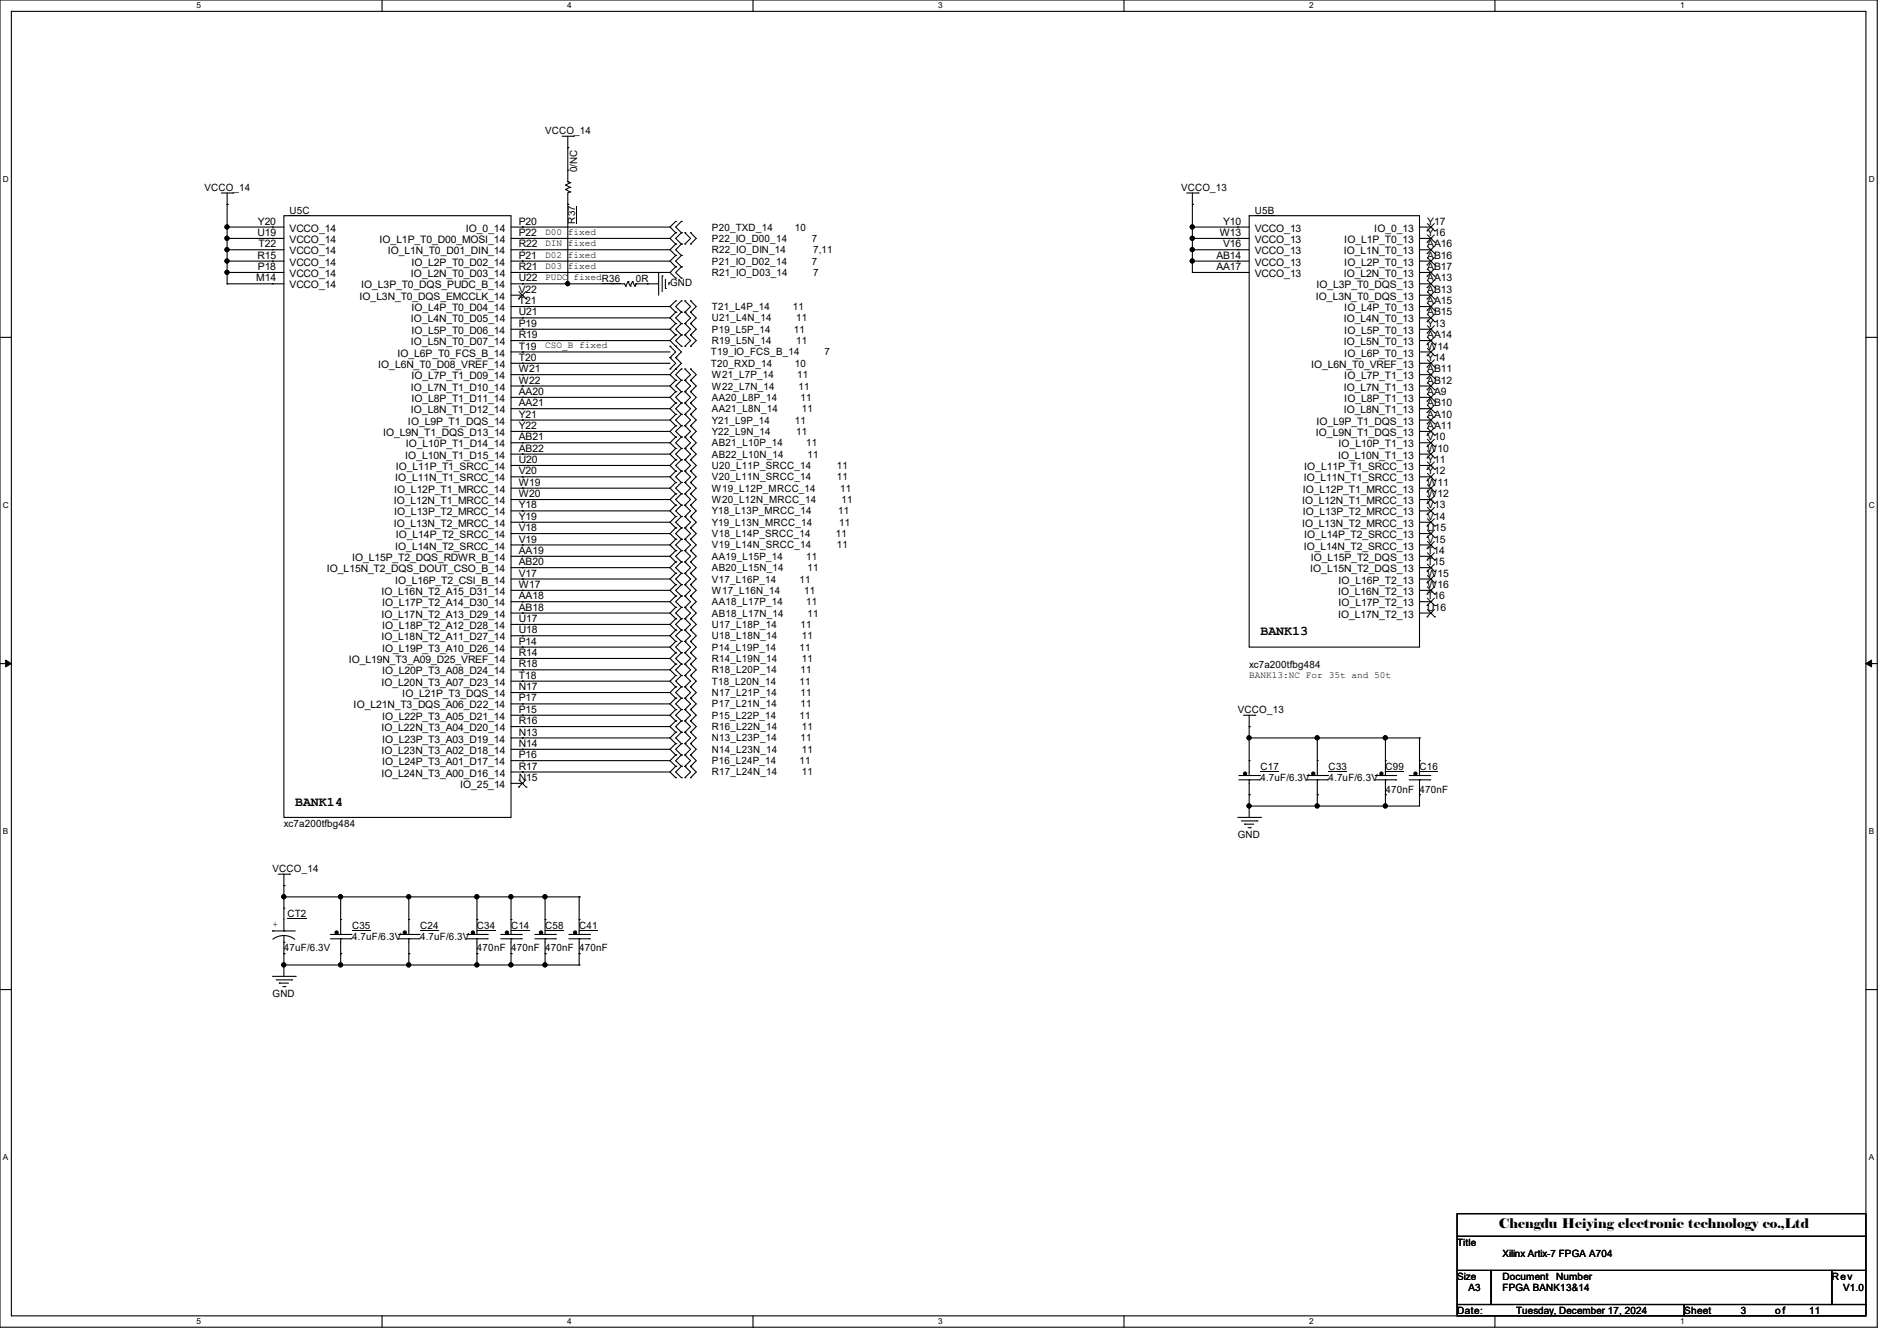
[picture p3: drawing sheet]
<svg xmlns="http://www.w3.org/2000/svg" width="297mm" height="210mm" viewBox="0 0 297 210" stroke-linecap="round" stroke-linejoin="round" font-family="sans-serif">
<defs><g id="words">
<g font-size="2.1">
<text x="197.4" y="99.5">BANK13</text>
<text x="46.2" y="126.2">BANK14</text>
<text x="234.7" y="192.3">Chengdu Heiying electronic technology co.,Ltd</text>
</g>
<g font-size="1.6">
<text x="85.3" y="21">VCCO_14</text>
<text x="32" y="29.9">VCCO_14</text>
<text x="90.4" y="27" transform="rotate(-90 90.4 27)">0/NC</text>
<text x="184.9" y="29.9">VCCO_13</text>
<text x="40.4" y="35.2">Y20</text>
<text x="45.3" y="33.4">U5C</text>
<text x="81.2" y="35.2">P20</text>
<text x="90" y="35" transform="rotate(-90 90 35)">R37</text>
<text x="191.5" y="35.2">Y10</text>
<text x="196.5" y="33.4">U5B</text>
<text x="223.5" y="35.2">Y17</text>
<text x="40.3" y="37">U19</text>
<text x="40.3" y="40.5">R15</text>
<text x="40.5" y="38.7">T22</text>
<text x="45.3" y="36.3">VCCO_14</text>
<text x="45.3" y="38.1">VCCO_14</text>
<text x="45.3" y="39.8">VCCO_14</text>
<text x="45.3" y="41.6">VCCO_14</text>
<text x="59.4" y="38.1">IO_L1P_T0_D00_MOSI_14</text>
<text x="60.7" y="39.8">IO_L1N_T0_D01_DIN_14</text>
<text x="64.4" y="41.6">IO_L2P_T0_D02_14</text>
<text x="72.9" y="36.3">IO_0_14</text>
<text x="81.2" y="37">P22</text>
<text x="81.2" y="38.7">R22</text>
<text x="81.2" y="40.5">P21</text>
<text x="111.5" y="39.7">R22_IO_DIN_14</text>
<text x="111.5" y="37.9">P22_IO_D00_14</text>
<text x="111.5" y="41.4">P21_IO_D02_14</text>
<text x="111.5" y="36.1">P20_TXD_14</text>
<text x="124.5" y="36.1">10</text>
<text x="127.1" y="37.9">7</text>
<text x="127.1" y="41.4">7</text>
<text x="127.3" y="39.7">7,11</text>
<text x="190.5" y="40.5">AB14</text>
<text x="191" y="37">W13</text>
<text x="191.5" y="38.7">V16</text>
<text x="196.5" y="36.3">VCCO_13</text>
<text x="196.5" y="38.1">VCCO_13</text>
<text x="196.5" y="39.8">VCCO_13</text>
<text x="196.5" y="41.6">VCCO_13</text>
<text x="210.4" y="39.8">IO_L1N_T0_13</text>
<text x="210.5" y="38.1">IO_L1P_T0_13</text>
<text x="210.5" y="41.6">IO_L2P_T0_13</text>
<text x="215.2" y="36.3">IO_0_13</text>
<text x="223.5" y="37">Y16</text>
<text x="223.5" y="38.7">AA16</text>
<text x="223.5" y="40.5">AB16</text>
<text x="40.1" y="44.1">M14</text>
<text x="40.4" y="42.3">P18</text>
<text x="45.3" y="43.4">VCCO_14</text>
<text x="45.3" y="45.2">VCCO_14</text>
<text x="56.3" y="46.9">IO_L3N_T0_DQS_EMCCLK_14</text>
<text x="56.6" y="45.2">IO_L3P_T0_DQS_PUDC_B_14</text>
<text x="64.3" y="43.4">IO_L2N_T0_D03_14</text>
<text x="81.2" y="42.3">R21</text>
<text x="81.2" y="44.1">U22</text>
<text x="81.2" y="45.8">V22</text>
<text x="81.2" y="47.6">T21</text>
<text x="99.6" y="44.1">0R</text>
<text x="104.9" y="44.8">GND</text>
<text x="111.5" y="43.2">R21_IO_D03_14</text>
<text x="127.3" y="43.2">7</text>
<text x="190.5" y="42.3">AA17</text>
<text x="196.5" y="43.4">VCCO_13</text>
<text x="206" y="46.9">IO_L3N_T0_DQS_13</text>
<text x="206.1" y="45.2">IO_L3P_T0_DQS_13</text>
<text x="210.4" y="43.4">IO_L2N_T0_13</text>
<text x="223.5" y="42.3">AB17</text>
<text x="223.5" y="44.1">AA13</text>
<text x="223.5" y="45.8">AB13</text>
<text x="223.5" y="47.6">AA15</text>
<text x="64.3" y="50.5">IO_L4N_T0_D05_14</text>
<text x="64.4" y="48.7">IO_L4P_T0_D04_14</text>
<text x="64.4" y="52.3">IO_L5P_T0_D06_14</text>
<text x="81.2" y="49.4">U21</text>
<text x="81.2" y="51.2">P19</text>
<text x="81.2" y="53">R19</text>
<text x="111.5" y="50.3">U21_L4N_14</text>
<text x="111.5" y="52.1">P19_L5P_14</text>
<text x="111.5" y="53.9">R19_L5N_14</text>
<text x="111.5" y="48.6">T21_L4P_14</text>
<text x="124.1" y="48.6">11</text>
<text x="124.3" y="52.1">11</text>
<text x="124.6" y="50.3">11</text>
<text x="124.6" y="53.9">11</text>
<text x="210.4" y="50.5">IO_L4N_T0_13</text>
<text x="210.5" y="48.7">IO_L4P_T0_13</text>
<text x="210.5" y="52.3">IO_L5P_T0_13</text>
<text x="223.5" y="49.4">AB15</text>
<text x="223.5" y="51.2">Y13</text>
<text x="223.5" y="53">AA14</text>
<text x="59.2" y="57.6">IO_L6N_T0_D08_VREF_14</text>
<text x="62.2" y="55.8">IO_L6P_T0_FCS_B_14</text>
<text x="64.3" y="54.1">IO_L5N_T0_D07_14</text>
<text x="64.4" y="59.4">IO_L7P_T1_D09_14</text>
<text x="81.2" y="54.7">T19</text>
<text x="81.2" y="56.5">T20</text>
<text x="81.2" y="58.3">W21</text>
<text x="111.3" y="55.7">T19_IO_FCS_B_14</text>
<text x="111.3" y="57.4">T20_RXD_14</text>
<text x="111.5" y="59.2">W21_L7P_14</text>
<text x="124.5" y="57.4">10</text>
<text x="124.8" y="59.2">11</text>
<text x="129.1" y="55.7">7</text>
<text x="205.3" y="57.6">IO_L6N_T0_VREF_13</text>
<text x="210.4" y="54.1">IO_L5N_T0_13</text>
<text x="210.5" y="55.8">IO_L6P_T0_13</text>
<text x="210.5" y="59.4">IO_L7P_T1_13</text>
<text x="223.5" y="54.7">W14</text>
<text x="223.5" y="56.5">Y14</text>
<text x="223.5" y="58.3">AB11</text>
<text x="64.3" y="61.2">IO_L7N_T1_D10_14</text>
<text x="64.3" y="64.7">IO_L8N_T1_D12_14</text>
<text x="64.4" y="63">IO_L8P_T1_D11_14</text>
<text x="81.2" y="60.1">W22</text>
<text x="81.2" y="61.8">AA20</text>
<text x="81.2" y="63.6">AA21</text>
<text x="81.2" y="65.4">Y21</text>
<text x="111.5" y="62.8">AA20_L8P_14</text>
<text x="111.5" y="64.6">AA21_L8N_14</text>
<text x="111.5" y="61">W22_L7N_14</text>
<text x="125" y="61">11</text>
<text x="125.4" y="62.8">11</text>
<text x="125.5" y="64.6">11</text>
<text x="210.4" y="61.2">IO_L7N_T1_13</text>
<text x="210.4" y="64.7">IO_L8N_T1_13</text>
<text x="210.5" y="63">IO_L8P_T1_13</text>
<text x="223.5" y="60.1">AB12</text>
<text x="223.5" y="61.8">AA9</text>
<text x="223.5" y="63.6">AB10</text>
<text x="223.5" y="65.4">AA10</text>
<text x="60" y="68.3">IO_L9N_T1_DQS_D13_14</text>
<text x="63.5" y="71.8">IO_L10N_T1_D15_14</text>
<text x="63.5" y="70.1">IO_L10P_T1_D14_14</text>
<text x="63.9" y="66.5">IO_L9P_T1_DQS_14</text>
<text x="81.2" y="67.2">Y22</text>
<text x="81.2" y="69">AB21</text>
<text x="81.2" y="70.7">AB22</text>
<text x="111.5" y="69.9">AB21_L10P_14</text>
<text x="111.5" y="71.7">AB22_L10N_14</text>
<text x="111.5" y="66.3">Y21_L9P_14</text>
<text x="111.5" y="68.1">Y22_L9N_14</text>
<text x="124.5" y="66.3">11</text>
<text x="124.6" y="68.1">11</text>
<text x="126.2" y="69.9">11</text>
<text x="126.4" y="71.7">11</text>
<text x="206" y="68.3">IO_L9N_T1_DQS_13</text>
<text x="206.1" y="66.5">IO_L9P_T1_DQS_13</text>
<text x="209.5" y="71.8">IO_L10N_T1_13</text>
<text x="209.6" y="70.1">IO_L10P_T1_13</text>
<text x="223.5" y="67.2">AA11</text>
<text x="223.5" y="69">V10</text>
<text x="223.5" y="70.7">W10</text>
<text x="61.7" y="77.2">IO_L12P_T1_MRCC_14</text>
<text x="61.9" y="75.4">IO_L11N_T1_SRCC_14</text>
<text x="62" y="73.6">IO_L11P_T1_SRCC_14</text>
<text x="81.2" y="72.5">U20</text>
<text x="81.2" y="74.3">V20</text>
<text x="81.2" y="76.1">W19</text>
<text x="81.2" y="77.9">W20</text>
<text x="111.5" y="73.4">U20_L11P_SRCC_14</text>
<text x="111.5" y="75.2">V20_L11N_SRCC_14</text>
<text x="111.5" y="77">W19_L12P_MRCC_14</text>
<text x="131" y="73.4">11</text>
<text x="131" y="75.2">11</text>
<text x="131.6" y="77">11</text>
<text x="204" y="77.2">IO_L12P_T1_MRCC_13</text>
<text x="204.1" y="75.4">IO_L11N_T1_SRCC_13</text>
<text x="204.2" y="73.6">IO_L11P_T1_SRCC_13</text>
<text x="223.5" y="72.5">Y11</text>
<text x="223.5" y="74.3">Y12</text>
<text x="223.5" y="76.1">W11</text>
<text x="223.5" y="77.9">W12</text>
<text x="61.6" y="79">IO_L12N_T1_MRCC_14</text>
<text x="61.6" y="82.5">IO_L13N_T2_MRCC_14</text>
<text x="61.7" y="80.7">IO_L13P_T2_MRCC_14</text>
<text x="81.2" y="79.6">Y18</text>
<text x="81.2" y="81.4">Y19</text>
<text x="81.2" y="83.2">V18</text>
<text x="111.5" y="80.6">Y18_L13P_MRCC_14</text>
<text x="111.5" y="82.3">Y19_L13N_MRCC_14</text>
<text x="111.5" y="78.8">W20_L12N_MRCC_14</text>
<text x="131.2" y="80.6">11</text>
<text x="131.4" y="82.3">11</text>
<text x="131.7" y="78.8">11</text>
<text x="203.9" y="79">IO_L12N_T1_MRCC_13</text>
<text x="203.9" y="82.5">IO_L13N_T2_MRCC_13</text>
<text x="204" y="80.7">IO_L13P_T2_MRCC_13</text>
<text x="223.5" y="79.6">V13</text>
<text x="223.5" y="81.4">V14</text>
<text x="223.5" y="83.2">U15</text>
<text x="51.2" y="89.6">IO_L15N_T2_DQS_DOUT_CSO_B_14</text>
<text x="55.1" y="87.8">IO_L15P_T2_DQS_RDWR_B_14</text>
<text x="61.9" y="86.1">IO_L14N_T2_SRCC_14</text>
<text x="62" y="84.3">IO_L14P_T2_SRCC_14</text>
<text x="81.2" y="85">V19</text>
<text x="81.2" y="86.7">AA19</text>
<text x="81.2" y="88.5">AB20</text>
<text x="111.5" y="87.7">AA19_L15P_14</text>
<text x="111.5" y="89.4">AB20_L15N_14</text>
<text x="111.5" y="84.1">V18_L14P_SRCC_14</text>
<text x="111.5" y="85.9">V19_L14N_SRCC_14</text>
<text x="126.2" y="87.7">11</text>
<text x="126.4" y="89.4">11</text>
<text x="130.9" y="84.1">11</text>
<text x="131" y="85.9">11</text>
<text x="204.1" y="86.1">IO_L14N_T2_SRCC_13</text>
<text x="204.2" y="84.3">IO_L14P_T2_SRCC_13</text>
<text x="205.1" y="89.6">IO_L15N_T2_DQS_13</text>
<text x="205.2" y="87.8">IO_L15P_T2_DQS_13</text>
<text x="223.5" y="85">V15</text>
<text x="223.5" y="86.7">T14</text>
<text x="223.5" y="88.5">T15</text>
<text x="59.7" y="93.2">IO_L16N_T2_A15_D31_14</text>
<text x="59.8" y="95">IO_L17P_T2_A14_D30_14</text>
<text x="61.8" y="91.4">IO_L16P_T2_CSI_B_14</text>
<text x="81.2" y="90.3">V17</text>
<text x="81.2" y="92.1">W17</text>
<text x="81.2" y="93.9">AA18</text>
<text x="81.2" y="95.6">AB18</text>
<text x="111.5" y="94.8">AA18_L17P_14</text>
<text x="111.5" y="93">W17_L16N_14</text>
<text x="111.5" y="91.2">V17_L16P_14</text>
<text x="125.2" y="91.2">11</text>
<text x="125.9" y="93">11</text>
<text x="126.2" y="94.8">11</text>
<text x="209.5" y="93.2">IO_L16N_T2_13</text>
<text x="209.6" y="91.4">IO_L16P_T2_13</text>
<text x="209.6" y="95">IO_L17P_T2_13</text>
<text x="223.5" y="90.3">W15</text>
<text x="223.5" y="92.1">W16</text>
<text x="223.5" y="93.9">T16</text>
<text x="223.5" y="95.6">U16</text>
<text x="59.7" y="96.7">IO_L17N_T2_A13_D29_14</text>
<text x="59.7" y="100.3">IO_L18N_T2_A11_D27_14</text>
<text x="59.8" y="98.5">IO_L18P_T2_A12_D28_14</text>
<text x="81.2" y="97.4">U17</text>
<text x="81.2" y="99.2">U18</text>
<text x="81.2" y="101">P14</text>
<text x="111.5" y="96.6">AB18_L17N_14</text>
<text x="111.5" y="98.3">U17_L18P_14</text>
<text x="111.5" y="100.1">U18_L18N_14</text>
<text x="111.5" y="101.9">P14_L19P_14</text>
<text x="125.2" y="101.9">11</text>
<text x="125.4" y="98.3">11</text>
<text x="125.5" y="100.1">11</text>
<text x="126.4" y="96.6">11</text>
<text x="209.5" y="96.7">IO_L17N_T2_13</text>
<text x="54.6" y="103.8">IO_L19N_T3_A09_D25_VREF_14</text>
<text x="59.7" y="107.4">IO_L20N_T3_A07_D23_14</text>
<text x="59.8" y="102.1">IO_L19P_T3_A10_D26_14</text>
<text x="59.8" y="105.6">IO_L20P_T3_A08_D24_14</text>
<text x="81.2" y="102.7">R14</text>
<text x="81.2" y="104.5">R18</text>
<text x="81.2" y="106.3">T18</text>
<text x="111.5" y="103.7">R14_L19N_14</text>
<text x="111.5" y="105.4">R18_L20P_14</text>
<text x="111.5" y="107.2">T18_L20N_14</text>
<text x="125.2" y="107.2">11</text>
<text x="125.4" y="105.4">11</text>
<text x="125.5" y="103.7">11</text>
<text x="195.6" y="104.6">xc7a200tfbg484</text>
<text x="55.4" y="111">IO_L21N_T3_DQS_A06_D22_14</text>
<text x="59.8" y="112.7">IO_L22P_T3_A05_D21_14</text>
<text x="63" y="109.2">IO_L21P_T3_DQS_14</text>
<text x="81.2" y="108.1">N17</text>
<text x="81.2" y="109.9">P17</text>
<text x="81.2" y="111.6">P15</text>
<text x="81.2" y="113.4">R16</text>
<text x="111.5" y="109">N17_L21P_14</text>
<text x="111.5" y="110.8">P17_L21N_14</text>
<text x="111.5" y="112.6">P15_L22P_14</text>
<text x="125.2" y="112.6">11</text>
<text x="125.4" y="109">11</text>
<text x="125.4" y="110.8">11</text>
<text x="193.8" y="111.7">VCCO_13</text>
<text x="59.7" y="114.5">IO_L22N_T3_A04_D20_14</text>
<text x="59.7" y="118.1">IO_L23N_T3_A02_D18_14</text>
<text x="59.8" y="116.3">IO_L23P_T3_A03_D19_14</text>
<text x="59.8" y="119.8">IO_L24P_T3_A01_D17_14</text>
<text x="81.2" y="115.2">N13</text>
<text x="81.2" y="117">N14</text>
<text x="81.2" y="118.7">P16</text>
<text x="111.5" y="114.3">R16_L22N_14</text>
<text x="111.5" y="116.1">N13_L23P_14</text>
<text x="111.5" y="117.9">N14_L23N_14</text>
<text x="111.5" y="119.7">P16_L24P_14</text>
<text x="125.2" y="119.7">11</text>
<text x="125.4" y="116.1">11</text>
<text x="125.5" y="114.3">11</text>
<text x="125.5" y="117.9">11</text>
<text x="59.7" y="121.6">IO_L24N_T3_A00_D16_14</text>
<text x="72.1" y="123.4">IO_25_14</text>
<text x="81.2" y="120.5">R17</text>
<text x="81.2" y="122.3">N15</text>
<text x="111.5" y="121.5">R17_L24N_14</text>
<text x="125.5" y="121.5">11</text>
<text x="197.4" y="120.6">C17</text>
<text x="197.4" y="122.3">4.7uF/6.3V</text>
<text x="208" y="120.6">C33</text>
<text x="208" y="122.3">4.7uF/6.3V</text>
<text x="216.9" y="120.6">C99</text>
<text x="216.9" y="124.1">470nF 470nF</text>
<text x="222.2" y="120.6">C16</text>
<text x="44.4" y="129.5">xc7a200tfbg484</text>
<text x="193.8" y="131.2">GND</text>
<text x="42.7" y="136.6">VCCO_14</text>
<text x="45" y="143.7">CT2</text>
<text x="44.4" y="149">47uF/6.3V</text>
<text x="55.1" y="145.5">C35</text>
<text x="55.1" y="147.2">4.7uF/6.3V</text>
<text x="65.8" y="145.5">C24</text>
<text x="65.8" y="147.2">4.7uF/6.3V</text>
<text x="74.7" y="145.5">C34</text>
<text x="74.7" y="149">470nF 470nF 470nF 470nF</text>
<text x="80" y="145.5">C14</text>
<text x="85.3" y="145.5">C58</text>
<text x="90.7" y="145.5">C41</text>
<text x="42.7" y="156.1">GND</text>
<text x="228.1" y="195.1">Title</text>
<text x="235.2" y="196.8">Xilinx Artix-7 FPGA A704</text>
<text x="228.1" y="200.4">Size</text>
<text x="229.9" y="202.2">A3</text>
<text x="235.2" y="200.4">Document</text>
<text x="235.2" y="202.2">FPGA BANK13&amp;14</text>
<text x="243.7" y="200.4">Number</text>
<text x="286.8" y="200.4">Rev</text>
<text x="288.6" y="202.2">V1.0</text>
<text x="228.1" y="205.7">Date:</text>
<text x="237.4" y="205.7">Tuesday, December 17, 2024</text>
<text x="263.7" y="205.7">Sheet</text>
<text x="272.6" y="205.7">3</text>
<text x="277.9" y="205.7">o f</text>
<text x="283.2" y="205.7">11</text>
</g>
<g font-size="1.5">
<text x="85.3" y="38.6">DIN fixed</text>
<text x="85.3" y="36.8">D00 fixed</text>
<text x="85.3" y="40.3">D02 fixed</text>
<text x="85.3" y="43.9">PUDC fixedR36</text>
<text x="85.3" y="42.1">D03 fixed</text>
<text x="85.3" y="54.6">CSO_B fixed</text>
<text x="195.6" y="106.1">BANK13:NC For 35t and 50t</text>
<text x="42.7" y="145.2">+</text>
</g>
<g font-size="1.3">
<text x="30.8" y="1.3">5</text>
<text x="88.8" y="1.3">4</text>
<text x="146.9" y="1.3">3</text>
<text x="205" y="1.3">2</text>
<text x="263.1" y="1.3">1</text>
<text x=".5" y="28.4">D</text>
<text x="292.6" y="28.4">D</text>
<text x=".5" y="79.5">C</text>
<text x="292.6" y="79.5">C</text>
<text x=".5" y="130.6">B</text>
<text x="292.6" y="130.6">B</text>
<text x=".5" y="181.7">A</text>
<text x="292.6" y="181.7">A</text>
<text x="30.8" y="207.4">5</text>
<text x="88.8" y="207.4">4</text>
<text x="146.9" y="207.4">3</text>
<text x="205" y="207.4">2</text>
<text x="263.1" y="207.4">1</text>
</g>
</g></defs>
<path d="M0 0h293.9v207.9h-293.9zM1.8 1.8h290.3v204.3h-290.3z" fill="none" stroke="#000" stroke-width=".17"/>
<g fill="#fff">
<path d="M30.8 .2h.7v1.4h-.7z"/>
<path d="M30.8 206.2h.7v1.4h-.7z"/>
</g>
<path d="M59.8 0v1.8M59.8 206.1v1.8" fill="none" stroke="#000" stroke-width=".17"/>
<g fill="#fff">
<path d="M88.8 .2h.7v1.4h-.7z"/>
<path d="M88.8 206.2h.7v1.4h-.7z"/>
</g>
<path d="M117.9 0v1.8M117.9 206.1v1.8" fill="none" stroke="#000" stroke-width=".17"/>
<g fill="#fff">
<path d="M146.9 .2h.7v1.4h-.7z"/>
<path d="M146.9 206.2h.7v1.4h-.7z"/>
</g>
<path d="M176 0v1.8M176 206.1v1.8" fill="none" stroke="#000" stroke-width=".17"/>
<g fill="#fff">
<path d="M205 .2h.7v1.4h-.7z"/>
<path d="M205 206.2h.7v1.4h-.7z"/>
</g>
<path d="M234.1 0v1.8M234.1 206.1v1.8" fill="none" stroke="#000" stroke-width=".17"/>
<g fill="#fff">
<path d="M263.1 .2h.6v1.4h-.6z"/>
<path d="M263.1 206.2h.6v1.4h-.6z"/>
<path d="M.5 27.3h.9v1.4h-.9z"/>
<path d="M292.6 27.3h.9v1.4h-.9z"/>
<path d="M.5 78.4h.9v1.4h-.9z"/>
<path d="M292.6 78.4h.9v1.4h-.9z"/>
</g>
<path d="M0 52.8h1.8M292.1 52.8h1.8" fill="none" stroke="#000" stroke-width=".17"/>
<g fill="#fff">
<path d="M.5 129.5h.8v1.4h-.8z"/>
<path d="M292.6 129.5h.8v1.4h-.8z"/>
</g>
<path d="M0 103.9h1.8M292.1 103.9h1.8" fill="none" stroke="#000" stroke-width=".17"/>
<path d="M.9 103.4l.9 .5-.9 .5zM292.1 103.9l.9-.5v1z" fill="#000" stroke="#000" stroke-width=".16"/>
<g fill="#fff">
<path d="M.5 180.5h.8v1.4h-.8z"/>
<path d="M292.6 180.5h.8v1.4h-.8z"/>
</g>
<g fill="none" stroke="#000" stroke-width=".17">
<path d="M34.7 30.2h1.7M35.6 32h.1M35.6 35.6h.1M35.6 37.3h.1M35.6 39.1h.1M35.6 35.6h8.8M35.6 37.3h8.8M35.6 39.1h8.8M35.6 30.2v14.2M36.4 30.2h.1M42.7 35.6h.1M42.7 37.3h.1"/>
<path d="M42.7 39.1h.1M44.4 33.8h35.6v94.2h-35.6zM80 35.6h24.9M80 37.3h24.9M80 39.1h24.9M81.8 39.1h.1M81.8 37.3h.1M81.8 35.6h.1M88 21.3h1.8M88.6 29.7h.1M88.6 29h.1M88.6 29.7l.6 .4"/>
<path d="M88.6 29l.6 .3M88.9 23.1h.1M88.9 32h.1M88.9 28.4h.1M88.9 26.7h.1M88.9 21.3v7.1M88.9 28.4l.3 .2M89.2 30.1h.1M89.2 29.3h.1M89.2 28.6h.1M89.2 30.1l-.3 .1v14.2M89.2 29.3l-.6 .4"/>
<path d="M89.2 28.6l-.6 .4M89.8 21.3h.1M104.9 39.1l.9 .9M104.9 37.3l.9 .9M104.9 35.6l.9 .8M105.8 38.2h.1M105.8 36.4h.1M105.8 34.7h.1M105.8 38.2l-.9 .9M105.8 36.4l-.9 .9M105.8 34.7l-.9 .9M106.7 38.2h.1"/>
<path d="M106.7 36.4h.1M106.7 34.7h.1M106.7 38.2l-.9 .9 .9 .9M106.7 36.4l-.9 .9 .9 .9M106.7 34.7l-.9 .9 .9 .8M107.2 38.2h.1M107.2 36.4h.1M107.2 36.4l.9 .9-.9 .9M108.1 36.4h.1M108.1 38.2h.1M108.1 36.4l.9 .9-.9 .9M185.8 30.2h1.8"/>
<path d="M186.7 32h.1M186.7 35.6h.1M186.7 37.3h.1M186.7 39.1h.1M186.7 30.2v12.5M186.7 35.6h8.9M186.7 37.3h8.9M186.7 39.1h8.9M187.6 30.2h.1M193.8 35.6h.1M193.8 37.3h.1M193.8 39.1h.1"/>
<path d="M195.6 33.8h26.6v67.5h-26.6zM222.2 35.6h1.8M222.2 37.3h1.8M222.2 39.1h1.8M224 35.6h.1M224 37.3h.1M224 39.1h.1M35.6 40.9h.1M35.6 42.7h.1M35.6 44.4h.1M35.6 40.9h8.8M35.6 42.7h8.8"/>
<path d="M35.6 44.4h8.8M42.7 40.9h.1M42.7 42.7h.1M42.7 44.4h.1M80 40.9h24.9M80 42.7h24.9M80 44.4h17.8l.2 .4M80 55.1h24.9M80 58.7h24.9M80 56.9h24.9M80 53.3h24.9M80 51.6h24.9"/>
<path d="M80 49.8h24.9M80 48h24.9M80 46.2h1.8M81.8 44.4h.1M81.8 55.1h.1M81.8 40.9h.1M81.8 42.7h.1M81.8 58.7h.1M81.8 56.9h.1M81.8 53.3h.1M81.8 51.6h.1M81.8 49.8h.1"/>
<path d="M81.8 48h.1M81.8 46.2h.1M88.9 44.4h.1M96 44.4h.1M98 44.8h.1M98.3 44.1h.1M98.3 44.1l-.3 .7M98.3 44.1l.4 .7M98.7 44.8h.1M99 44.1h.1M99 44.1l-.3 .7M99 44.1l.4 .7"/>
<path d="M99.4 44.8h.1M99.6 44.4h.1M99.6 44.4h3.5M99.6 44.4l-.2 .4M101.3 44.4h.1M103.1 42.7h.1M103.1 42.7v3.5M103.7 43.2h.1M103.7 43.2v2.5M104.2 45.2h.1M104.2 43.7v1.5M104.7 44.3h.1"/>
<path d="M104.7 44.3v.3M104.9 56h.1M104.9 54.2h.1M104.9 57.8h.1M104.9 53.3l1.8 1.8-.9 .9M104.9 54.2l.9 .9-.9 .9M104.9 40.9l.9 .9M104.9 42.7l.9 .9M104.9 58.7l.9 .9M104.9 49.8l.9 .9M104.9 51.6l.9 .9M104.9 48l.9 .9"/>
<path d="M104.9 56l.9 .9-.9 .9M105.8 56h.1M105.8 54.2h.1M105.8 40h.1M105.8 41.8h.1M105.8 43.6h.1M105.8 57.8h.1M105.8 59.6h.1M105.8 48.9h.1M105.8 50.7h.1M105.8 52.5h.1M105.8 47.1h.1"/>
<path d="M105.8 40l-.9 .9M105.8 41.8l-.9 .9M105.8 56l.9 .9-1.8 1.8M105.8 59.6l-.9 .9M105.8 48.9l-.9 .9M105.8 50.7l-.9 .9M105.8 52.5l-.9 .8M105.8 47.1l-.9 .9M106.7 40h.1M106.7 41.8h.1M106.7 43.6h.1M106.7 59.6h.1"/>
<path d="M106.7 57.8h.1M106.7 50.7h.1M106.7 48.9h.1M106.7 52.5h.1M106.7 54.2h.1M106.7 47.1h.1M106.7 40l-.9 .9 .9 .9M106.7 41.8l-.9 .9 .9 .9M106.7 57.8l-.9 .9 .9 .9M106.7 59.6l-.9 .9 .9 .8M106.7 48.9l-.9 .9 .9 .9M106.7 50.7l-.9 .9 .9 .9"/>
<path d="M106.7 52.5l-.9 .8 .9 .9M106.7 47.1l-.9 .9 .9 .9M107.2 59.6h.1M107.2 57.8h.1M107.2 50.7h.1M107.2 48.9h.1M107.2 52.5h.1M107.2 54.2h.1M107.2 47.1h.1M107.2 57.8l.9 .9-.9 .9M107.2 59.6l.9 .9-.9 .8M107.2 48.9l.9 .9-.9 .9"/>
<path d="M107.2 50.7l.9 .9-.9 .9M107.2 52.5l.9 .8-.9 .9M107.2 47.1l.9 .9-.9 .9M108.1 57.8h.1M108.1 59.6h.1M108.1 48.9h.1M108.1 50.7h.1M108.1 52.5h.1M108.1 54.2h.1M108.1 47.1h.1M108.1 57.8l.9 .9-.9 .9M108.1 59.6l.9 .9-.9 .8"/>
<path d="M108.1 48.9l.9 .9-.9 .9M108.1 50.7l.9 .9-.9 .9M108.1 52.5l.9 .8-.9 .9M108.1 47.1l.9 .9-.9 .9M186.7 40.9h.1M186.7 42.7h.1M186.7 40.9h8.9M186.7 42.7h8.9M193.8 40.9h.1M193.8 42.7h.1M222.2 40.9h1.8M222.2 42.7h1.8"/>
<path d="M222.2 44.4h1.8M222.2 55.1h1.8M222.2 58.7h1.8M222.2 56.9h1.8M222.2 53.3h1.8M222.2 51.6h1.8M222.2 49.8h1.8M222.2 48h1.8M222.2 46.2h1.8M224 40.9h.1M224 42.7h.1M224 44.4h.1"/>
<path d="M224 46.2h.1M224 48h.1M224 49.8h.1M224 51.6h.1M224 53.3h.1M224 55.1h.1M224 56.9h.1M224 58.7h.1M80 67.6h24.9M80 72.9h24.9M80 74.7h24.9M80 69.3h24.9"/>
<path d="M80 71.1h24.9M80 76.5h24.9M80 65.8h24.9M80 64h24.9M80 62.2h24.9M80 60.5h24.9M80 78.2h24.9M81.8 67.6h.1M81.8 72.9h.1M81.8 74.7h.1M81.8 69.3h.1M81.8 71.1h.1"/>
<path d="M81.8 76.5h.1M81.8 65.8h.1M81.8 64h.1M81.8 62.2h.1M81.8 60.5h.1M81.8 78.2h.1M104.9 69.3l.9 .9M104.9 71.1l.9 .9M104.9 62.2l.9 .9M104.9 64l.9 .9M104.9 65.8l.9 .9M104.9 67.6l.9 .9"/>
<path d="M104.9 72.9l.9 .9M104.9 74.7l.9 .9M104.9 60.5l.9 .8M104.9 78.2l.9 .9M104.9 76.5l.9 .8M105.8 79.1h.1M105.8 68.5h.1M105.8 70.2h.1M105.8 72h.1M105.8 61.3h.1M105.8 63.1h.1M105.8 64.9h.1"/>
<path d="M105.8 66.7h.1M105.8 73.8h.1M105.8 75.6h.1M105.8 77.3h.1M105.8 79.1l-.9 .9M105.8 68.5l-.9 .8M105.8 70.2l-.9 .9M105.8 61.3l-.9 .9M105.8 63.1l-.9 .9M105.8 64.9l-.9 .9M105.8 66.7l-.9 .9M105.8 72l-.9 .9"/>
<path d="M105.8 73.8l-.9 .9M105.8 77.3l-.9 .9M105.8 75.6l-.9 .9M106.7 79.1h.1M106.7 70.2h.1M106.7 68.5h.1M106.7 72h.1M106.7 63.1h.1M106.7 61.3h.1M106.7 64.9h.1M106.7 66.7h.1M106.7 73.8h.1"/>
<path d="M106.7 75.6h.1M106.7 77.3h.1M106.7 79.1l-.9 .9 .9 .9M106.7 68.5l-.9 .8 .9 .9M106.7 70.2l-.9 .9 .9 .9M106.7 61.3l-.9 .9 .9 .9M106.7 63.1l-.9 .9 .9 .9M106.7 64.9l-.9 .9 .9 .9M106.7 66.7l-.9 .9 .9 .9M106.7 72l-.9 .9 .9 .9M106.7 73.8l-.9 .9 .9 .9M106.7 77.3l-.9 .9 .9 .9"/>
<path d="M106.7 75.6l-.9 .9 .9 .8M107.2 79.1h.1M107.2 70.2h.1M107.2 68.5h.1M107.2 72h.1M107.2 63.1h.1M107.2 61.3h.1M107.2 64.9h.1M107.2 66.7h.1M107.2 73.8h.1M107.2 75.6h.1M107.2 77.3h.1"/>
<path d="M107.2 79.1l.9 .9-.9 .9M107.2 68.5l.9 .8-.9 .9M107.2 70.2l.9 .9-.9 .9M107.2 61.3l.9 .9-.9 .9M107.2 63.1l.9 .9-.9 .9M107.2 64.9l.9 .9-.9 .9M107.2 66.7l.9 .9-.9 .9M107.2 72l.9 .9-.9 .9M107.2 73.8l.9 .9-.9 .9M107.2 77.3l.9 .9-.9 .9M107.2 75.6l.9 .9-.9 .8M108.1 79.1h.1"/>
<path d="M108.1 68.5h.1M108.1 70.2h.1M108.1 72h.1M108.1 61.3h.1M108.1 63.1h.1M108.1 64.9h.1M108.1 66.7h.1M108.1 73.8h.1M108.1 75.6h.1M108.1 77.3h.1M108.1 79.1l.9 .9-.9 .9M108.1 68.5l.9 .8-.9 .9"/>
<path d="M108.1 70.2l.9 .9-.9 .9M108.1 61.3l.9 .9-.9 .9M108.1 63.1l.9 .9-.9 .9M108.1 64.9l.9 .9-.9 .9M108.1 66.7l.9 .9-.9 .9M108.1 72l.9 .9-.9 .9M108.1 73.8l.9 .9-.9 .9M108.1 77.3l.9 .9-.9 .9M108.1 75.6l.9 .9-.9 .8M222.2 67.6h1.8M222.2 72.9h1.8M222.2 74.7h1.8"/>
<path d="M222.2 69.3h1.8M222.2 71.1h1.8M222.2 76.5h1.8M222.2 65.8h1.8M222.2 64h1.8M222.2 62.2h1.8M222.2 60.5h1.8M222.2 78.2h1.8M224 60.5h.1M224 62.2h.1M224 64h.1M224 65.8h.1"/>
<path d="M224 67.6h.1M224 69.3h.1M224 71.1h.1M224 72.9h.1M224 74.7h.1M224 76.5h.1M224 78.2h.1M80 97.8h24.9M80 99.6h24.9M80 92.5h24.9M80 90.7h24.9M80 96h24.9"/>
<path d="M80 94.2h24.9M80 85.3h24.9M80 83.6h24.9M80 88.9h24.9M80 87.1h24.9M80 81.8h24.9M80 80h24.9M81.8 97.8h.1M81.8 99.6h.1M81.8 92.5h.1M81.8 90.7h.1M81.8 96h.1"/>
<path d="M81.8 94.2h.1M81.8 85.3h.1M81.8 83.6h.1M81.8 88.9h.1M81.8 87.1h.1M81.8 81.8h.1M81.8 80h.1M104.9 94.2l.9 .9M104.9 96l.9 .9M104.9 80l.9 .9M104.9 81.8l.9 .9M104.9 92.5l.9 .8"/>
<path d="M104.9 90.7l.9 .9M104.9 87.1l.9 .9M104.9 88.9l.9 .9M104.9 97.8l.9 .9M104.9 99.6l.9 .9M104.9 83.6l.9 .9M104.9 85.3l.9 .9M105.8 93.3h.1M105.8 95.1h.1M105.8 96.9h.1M105.8 80.9h.1M105.8 82.7h.1"/>
<path d="M105.8 91.6h.1M105.8 89.8h.1M105.8 86.2h.1M105.8 88h.1M105.8 98.7h.1M105.8 84.5h.1M105.8 93.3l-.9 .9M105.8 95.1l-.9 .9M105.8 80.9l-.9 .9M105.8 91.6l-.9 .9M105.8 89.8l-.9 .9M105.8 86.2l-.9 .9"/>
<path d="M105.8 88l-.9 .9M105.8 96.9l-.9 .9M105.8 98.7l-.9 .9M105.8 82.7l-.9 .9M105.8 84.5l-.9 .8M106.7 95.1h.1M106.7 93.3h.1M106.7 96.9h.1M106.7 80.9h.1M106.7 82.7h.1M106.7 91.6h.1M106.7 89.8h.1"/>
<path d="M106.7 88h.1M106.7 86.2h.1M106.7 98.7h.1M106.7 84.5h.1M106.7 93.3l-.9 .9 .9 .9M106.7 95.1l-.9 .9 .9 .9M106.7 80.9l-.9 .9 .9 .9M106.7 91.6l-.9 .9 .9 .8M106.7 89.8l-.9 .9 .9 .9M106.7 86.2l-.9 .9 .9 .9M106.7 88l-.9 .9 .9 .9M106.7 96.9l-.9 .9 .9 .9"/>
<path d="M106.7 98.7l-.9 .9 .9 .9M106.7 82.7l-.9 .9 .9 .9M106.7 84.5l-.9 .8 .9 .9M107.2 95.1h.1M107.2 93.3h.1M107.2 96.9h.1M107.2 80.9h.1M107.2 82.7h.1M107.2 91.6h.1M107.2 89.8h.1M107.2 88h.1M107.2 86.2h.1"/>
<path d="M107.2 98.7h.1M107.2 84.5h.1M107.2 93.3l.9 .9-.9 .9M107.2 95.1l.9 .9-.9 .9M107.2 80.9l.9 .9-.9 .9M107.2 91.6l.9 .9-.9 .8M107.2 89.8l.9 .9-.9 .9M107.2 86.2l.9 .9-.9 .9M107.2 88l.9 .9-.9 .9M107.2 96.9l.9 .9-.9 .9M107.2 98.7l.9 .9-.9 .9M107.2 82.7l.9 .9-.9 .9"/>
<path d="M107.2 84.5l.9 .8-.9 .9M108.1 93.3h.1M108.1 95.1h.1M108.1 96.9h.1M108.1 80.9h.1M108.1 82.7h.1M108.1 91.6h.1M108.1 89.8h.1M108.1 86.2h.1M108.1 88h.1M108.1 98.7h.1M108.1 84.5h.1"/>
<path d="M108.1 93.3l.9 .9-.9 .9M108.1 95.1l.9 .9-.9 .9M108.1 80.9l.9 .9-.9 .9M108.1 91.6l.9 .9-.9 .8M108.1 89.8l.9 .9-.9 .9M108.1 86.2l.9 .9-.9 .9M108.1 88l.9 .9-.9 .9M108.1 96.9l.9 .9-.9 .9M108.1 98.7l.9 .9-.9 .9M108.1 82.7l.9 .9-.9 .9M108.1 84.5l.9 .8-.9 .9M222.2 92.5h1.8"/>
<path d="M222.2 90.7h1.8M222.2 96h1.8M222.2 94.2h1.8M222.2 85.3h1.8M222.2 83.6h1.8M222.2 88.9h1.8M222.2 87.1h1.8M222.2 81.8h1.8M222.2 80h1.8M224 80h.1M224 81.8h.1M224 83.6h.1"/>
<path d="M224 85.3h.1M224 87.1h.1M224 88.9h.1M224 90.7h.1M224 92.5h.1M224 94.2h.1M224 96h.1M80 115.6h24.9M80 101.3h24.9M80 103.1h24.9M80 104.9h24.9M80 106.7h24.9"/>
<path d="M80 108.5h24.9M80 110.2h24.9M80 112h24.9M80 113.8h24.9M80 117.3h24.9M80 119.1h24.9M81.8 101.3h.1M81.8 103.1h.1M81.8 104.9h.1M81.8 106.7h.1M81.8 108.5h.1M81.8 110.2h.1"/>
<path d="M81.8 112h.1M81.8 113.8h.1M81.8 115.6h.1M81.8 117.3h.1M81.8 119.1h.1M104.9 101.3l.9 .9M104.9 103.1l.9 .9M104.9 104.9l.9 .9M104.9 106.7l.9 .9M104.9 108.5l.9 .8M104.9 110.2l.9 .9M104.9 112l.9 .9"/>
<path d="M104.9 113.8l.9 .9M104.9 115.6l.9 .9M104.9 117.3l.9 .9M104.9 119.1l.9 .9M105.8 100.5h.1M105.8 102.2h.1M105.8 104h.1M105.8 105.8h.1M105.8 107.6h.1M105.8 109.3h.1M105.8 111.1h.1M105.8 112.9h.1"/>
<path d="M105.8 114.7h.1M105.8 116.5h.1M105.8 118.2h.1M105.8 100.5l-.9 .8M105.8 102.2l-.9 .9M105.8 104l-.9 .9M105.8 105.8l-.9 .9M105.8 107.6l-.9 .9M105.8 109.3l-.9 .9M105.8 111.1l-.9 .9M105.8 112.9l-.9 .9M105.8 114.7l-.9 .9"/>
<path d="M105.8 116.5l-.9 .8M105.8 118.2l-.9 .9M106.7 100.5h.1M106.7 102.2h.1M106.7 104h.1M106.7 105.8h.1M106.7 107.6h.1M106.7 109.3h.1M106.7 111.1h.1M106.7 112.9h.1M106.7 114.7h.1M106.7 116.5h.1"/>
<path d="M106.7 118.2h.1M106.7 100.5l-.9 .8 .9 .9M106.7 102.2l-.9 .9 .9 .9M106.7 104l-.9 .9 .9 .9M106.7 105.8l-.9 .9 .9 .9M106.7 107.6l-.9 .9 .9 .8M106.7 109.3l-.9 .9 .9 .9M106.7 111.1l-.9 .9 .9 .9M106.7 112.9l-.9 .9 .9 .9M106.7 114.7l-.9 .9 .9 .9M106.7 116.5l-.9 .8 .9 .9M106.7 118.2l-.9 .9 .9 .9"/>
<path d="M107.2 100.5h.1M107.2 102.2h.1M107.2 104h.1M107.2 105.8h.1M107.2 107.6h.1M107.2 109.3h.1M107.2 111.1h.1M107.2 112.9h.1M107.2 114.7h.1M107.2 116.5h.1M107.2 118.2h.1M107.2 100.5l.9 .8-.9 .9"/>
<path d="M107.2 102.2l.9 .9-.9 .9M107.2 104l.9 .9-.9 .9M107.2 105.8l.9 .9-.9 .9M107.2 107.6l.9 .9-.9 .8M107.2 109.3l.9 .9-.9 .9M107.2 111.1l.9 .9-.9 .9M107.2 112.9l.9 .9-.9 .9M107.2 114.7l.9 .9-.9 .9M107.2 116.5l.9 .8-.9 .9M107.2 118.2l.9 .9-.9 .9M108.1 100.5h.1M108.1 102.2h.1"/>
<path d="M108.1 104h.1M108.1 105.8h.1M108.1 107.6h.1M108.1 109.3h.1M108.1 111.1h.1M108.1 112.9h.1M108.1 114.7h.1M108.1 116.5h.1M108.1 118.2h.1M108.1 100.5l.9 .8-.9 .9M108.1 102.2l.9 .9-.9 .9M108.1 104l.9 .9-.9 .9"/>
<path d="M108.1 105.8l.9 .9-.9 .9M108.1 107.6l.9 .9-.9 .8M108.1 109.3l.9 .9-.9 .9M108.1 111.1l.9 .9-.9 .9M108.1 112.9l.9 .9-.9 .9M108.1 114.7l.9 .9-.9 .9M108.1 116.5l.9 .8-.9 .9M108.1 118.2l.9 .9-.9 .9M194.7 112h1.8M195.6 115.6h.1M195.6 113.8h.1M195.6 119.1h.1"/>
<path d="M195.6 115.6h26.6M195.6 112v9.5M196.5 112h.1M206.2 115.6h.1M206.2 119.1h.1M206.2 115.6v5.9M216.9 115.6h.1M216.9 119.1h.1M216.9 115.6v5.9M222.2 115.6h.1M222.2 119.1h.1M222.2 115.6v5.9"/>
<path d="M43.6 136.9h1.7M44.4 138.7h.1M44.4 136.9v8.9M45.3 136.9h.1M80 120.9h24.9M80 122.7h1.8M81.8 120.9h.1M81.8 122.7h.1M104.9 120.9l.9 .9M105.8 120h.1M105.8 121.8h.1M105.8 120l-.9 .9"/>
<path d="M106.7 120h.1M106.7 121.8h.1M106.7 120l-.9 .9 .9 .9M107.2 120h.1M107.2 121.8h.1M107.2 120l.9 .9-.9 .9M108.1 120h.1M108.1 121.8h.1M108.1 120l.9 .9-.9 .9M193.8 128h3.6M194 122.1h3.2M194 121.5h3.2"/>
<path d="M194.4 128.6h2.4M194.9 129.1h.1M194.9 129.1h1.4M195.4 129.6h.3M195.6 126.2h.1M195.6 124.5h.1M195.6 122.1h.1M195.6 121.5h.1M195.6 122.1v5.9M195.7 129.6h.1M196.8 128.6h.1M197.2 122.1h.1"/>
<path d="M197.2 121.5h.1M197.4 128h.1M204.6 122.1h3.3M204.6 121.5h3.3M206.2 124.5h.1M206.2 126.2h.1M206.2 122.1h.1M206.2 121.5h.1M206.2 122.1v4.1M207.9 122.1h.1M207.9 121.5h.1M215.3 122.1h3.2"/>
<path d="M215.3 121.5h3.2M216.9 124.5h.1M216.9 126.2h.1M216.9 122.1h.1M216.9 121.5h.1M216.9 122.1v4.1M218.5 122.1h.1M218.5 121.5h.1M220.6 122.1h3.3M220.6 121.5h3.3M222.2 124.5h.1M222.2 122.1h.1"/>
<path d="M222.2 121.5h.1M222.2 122.1v4.1h-26.6M223.9 122.1h.1M223.9 121.5h.1M0 155h1.8M42.7 145.8h.1M42.7 152.9h3.5M42.7 145.8h3.5M43.2 153.5h2.5M43.7 154h.1M43.7 154h1.5M44.3 154.5h.3"/>
<path d="M44.4 149.4h.1M44.4 140.5h.1M44.4 151.1h.1M44.4 147.6h.1M44.4 145.8h.1M44.4 146.5l-.7 .1-1 .5M44.4 146.5l1.1 .2 .7 .4M44.4 142.2h.1M44.4 140.5h46.3M44.4 151.1h46.3M44.4 146.5v6.4M44.6 154.5h.1"/>
<path d="M45.7 153.5h.1M46.2 152.9h.1M51.7 147h3.2M51.7 146.3h3.2M53.3 140.5h.1M53.3 151.1h.1M53.3 149.4h.1M53.3 147h.1M53.3 146.3h.1M53.3 144h.1M53.3 140.5v5.8M53.3 147v4.1"/>
<path d="M54.9 147h.1M54.9 146.3h.1M62.4 147h3.2M62.4 146.3h3.2M64 140.5h.1M64 149.4h.1M64 151.1h.1M64 147h.1M64 146.3h.1M64 144h.1M64 140.5v5.8M64 147v4.1"/>
<path d="M65.6 147h.1M65.6 146.3h.1M73.1 147h3.2M73.1 146.3h3.2M74.7 149.4h.1M74.7 140.5h.1M74.7 147h.1M74.7 146.3h.1M74.7 144h.1M74.7 140.5v5.8M74.7 147v4.1M76.3 147h.1"/>
<path d="M76.3 146.3h.1M78.4 147h3.2M78.4 146.3h3.2M80 140.5h.1M80 151.1h.1M80 149.4h.1M80 147h.1M80 146.3h.1M80 144h.1M80 140.5v5.8M80 147v4.1M81.6 147h.1"/>
<path d="M81.6 146.3h.1M83.7 147h3.3M83.7 146.3h3.3M85.3 151.1h.1M85.3 140.5h.1M85.3 149.4h.1M85.3 147h.1M85.3 146.3h.1M85.3 144h.1M85.3 140.5v5.8M85.3 147v4.1M87 147h.1"/>
<path d="M87 146.3h.1M89.1 147h3.2M89.1 146.3h3.2M90.7 140.5h.1M90.7 151.1h.1M90.7 149.4h.1M90.7 147h.1M90.7 146.3h.1M90.7 144h.1M90.7 140.5v5.8M90.7 147v4.1M92.3 147h.1"/>
<path d="M92.3 146.3h.1M292.1 155h1.8M228.1 190.1h64v3.5h-64zM228.1 193.6h64v5.4h-64zM228.1 199h5.4v5.3h-5.4zM233.5 199h53.3v5.3h-53.3zM286.8 199h5.3v5.3h-5.3zM228.1 204.3h35.6v1.8h-35.6zM263.7 204.3h28.4v1.8h-28.4z"/>
</g>
<g fill="#000" stroke="#000" stroke-width=".17">
<circle cx="35.5" cy="39.1" r=".32"/>
<circle cx="35.5" cy="37.3" r=".32"/>
<circle cx="35.5" cy="35.5" r=".32"/>
<circle cx="186.7" cy="37.3" r=".32"/>
<circle cx="186.7" cy="39.1" r=".32"/>
<circle cx="186.7" cy="35.5" r=".32"/>
<circle cx="35.5" cy="42.7" r=".32"/>
<circle cx="35.5" cy="40.9" r=".32"/>
<circle cx="88.9" cy="44.4" r=".32"/>
<circle cx="186.7" cy="40.9" r=".32"/>
<circle cx="195.6" cy="115.5" r=".32"/>
<circle cx="206.2" cy="115.5" r=".32"/>
<circle cx="216.9" cy="115.5" r=".32"/>
<circle cx="194.9" cy="121.2" r=".25"/>
<circle cx="195.6" cy="126.2" r=".32"/>
<circle cx="205.6" cy="121.2" r=".25"/>
<circle cx="206.2" cy="126.2" r=".32"/>
<circle cx="216.3" cy="121.2" r=".25"/>
<circle cx="216.9" cy="126.2" r=".32"/>
<circle cx="221.6" cy="121.2" r=".25"/>
<circle cx="44.4" cy="151.1" r=".32"/>
<circle cx="44.4" cy="140.4" r=".32"/>
<circle cx="52.7" cy="146.1" r=".25"/>
<circle cx="53.3" cy="151.1" r=".32"/>
<circle cx="53.3" cy="140.4" r=".32"/>
<circle cx="63.4" cy="146.1" r=".25"/>
<circle cx="64" cy="140.4" r=".32"/>
<circle cx="64" cy="151.1" r=".32"/>
<circle cx="74" cy="146.1" r=".25"/>
<circle cx="74.7" cy="140.4" r=".32"/>
<circle cx="74.7" cy="151.1" r=".32"/>
<circle cx="79.4" cy="146.1" r=".25"/>
<circle cx="80" cy="151.1" r=".32"/>
<circle cx="80" cy="140.4" r=".32"/>
<circle cx="84.7" cy="146.1" r=".25"/>
<circle cx="85.3" cy="140.4" r=".32"/>
<circle cx="85.3" cy="151.1" r=".32"/>
<circle cx="90" cy="146.1" r=".25"/>
</g>
<g fill="none" stroke="#000" stroke-width=".16">
<path d="M45.3 33.7h3.2M90.3 32.2v2.8M196.5 33.7h3.1M223.4 36.2h.1M223.4 37.9h.1M223.4 39.7h.1M223.5 35l1.1 1.2M223.5 36.8l1.1 1.1M223.5 38.6l1.1 1.1M224.6 35l-1.2 1.2M224.6 36.8l-1.2 1.1M224.6 38.6l-1.2 1.1"/>
<path d="M224.6 36.2h.1M224.6 37.9h.1M224.6 39.7h.1M81.2 46.8h.1M81.2 45.7l1.2 1.1M82.3 45.7l-1.1 1.1M82.4 46.8h.1M94.2 44.3h3M223.4 41.5h.1M223.4 43.3h.1M223.4 45h.1M223.4 46.8h.1"/>
<path d="M223.4 48.6h.1M223.4 50.4h.1M223.4 52.2h.1M223.4 53.9h.1M223.4 55.7h.1M223.4 57.5h.1M223.4 59.3h.1M223.5 40.3l1.1 1.2M223.5 42.1l1.1 1.2M223.5 43.9l1.1 1.1M223.5 45.7l1.1 1.1M223.5 47.5l1.1 1.1"/>
<path d="M223.5 49.2l1.1 1.2M223.5 51l1.1 1.2M223.5 52.8l1.1 1.1M223.5 54.6l1.1 1.1M223.5 56.3l1.1 1.2M223.5 58.1l1.1 1.2M223.5 59.9l1.1 1.1M224.6 40.3l-1.2 1.2M224.6 42.1l-1.2 1.2M224.6 43.9l-1.2 1.1M224.6 45.7l-1.2 1.1M224.6 47.5l-1.2 1.1"/>
<path d="M224.6 49.2l-1.2 1.2M224.6 51l-1.2 1.2M224.6 52.8l-1.2 1.1M224.6 54.6l-1.2 1.1M224.6 56.3l-1.2 1.2M224.6 58.1l-1.2 1.2M224.6 59.9l-1.2 1.1M224.6 41.5h.1M224.6 43.3h.1M224.6 45h.1M224.6 46.8h.1M224.6 48.6h.1"/>
<path d="M224.6 50.4h.1M224.6 52.2h.1M224.6 53.9h.1M224.6 55.7h.1M224.6 57.5h.1M224.6 59.3h.1M223.4 61h.1M223.4 62.8h.1M223.4 64.6h.1M223.4 66.4h.1M223.4 68.2h.1M223.4 69.9h.1"/>
<path d="M223.4 71.7h.1M223.4 73.5h.1M223.4 75.3h.1M223.4 77h.1M223.4 78.8h.1M223.5 61.7l1.1 1.1M223.5 63.5l1.1 1.1M223.5 65.2l1.1 1.2M223.5 67l1.1 1.2M223.5 68.8l1.1 1.1M223.5 70.6l1.1 1.1M223.5 72.3l1.1 1.2"/>
<path d="M223.5 74.1l1.1 1.2M223.5 75.9l1.1 1.1M223.5 77.7l1.1 1.1M223.5 79.5l1.1 1.1M224.6 61.7l-1.2 1.1M224.6 63.5l-1.2 1.1M224.6 65.2l-1.2 1.2M224.6 67l-1.2 1.2M224.6 68.8l-1.2 1.1M224.6 70.6l-1.2 1.1M224.6 72.3l-1.2 1.2M224.6 74.1l-1.2 1.2"/>
<path d="M224.6 75.9l-1.2 1.1M224.6 77.7l-1.2 1.1M224.6 79.5l-1.2 1.1M224.6 61h.1M224.6 62.8h.1M224.6 64.6h.1M224.6 66.4h.1M224.6 68.2h.1M224.6 69.9h.1M224.6 71.7h.1M224.6 73.5h.1M224.6 75.3h.1"/>
<path d="M224.6 77h.1M224.6 78.8h.1M223.4 80.6h.1M223.4 82.4h.1M223.4 84.2h.1M223.4 85.9h.1M223.4 87.7h.1M223.4 89.5h.1M223.4 91.3h.1M223.4 93h.1M223.4 94.8h.1M223.4 96.6h.1"/>
<path d="M223.5 81.2l1.1 1.2M223.5 83l1.1 1.2M223.5 84.8l1.1 1.1M223.5 86.6l1.1 1.1M223.5 88.3l1.1 1.2M223.5 90.1l1.1 1.2M223.5 91.9l1.1 1.1M223.5 93.7l1.1 1.1M223.5 95.5l1.1 1.1M224.6 81.2l-1.2 1.2M224.6 83l-1.2 1.2M224.6 84.8l-1.2 1.1"/>
<path d="M224.6 86.6l-1.2 1.1M224.6 88.3l-1.2 1.2M224.6 90.1l-1.2 1.2M224.6 91.9l-1.2 1.1M224.6 93.7l-1.2 1.1M224.6 95.5l-1.2 1.1M224.6 80.6h.1M224.6 82.4h.1M224.6 84.2h.1M224.6 85.9h.1M224.6 87.7h.1M224.6 89.5h.1"/>
<path d="M224.6 91.3h.1M224.6 93h.1M224.6 94.8h.1M224.6 96.6h.1M81.2 123.3h.1M81.2 122.1l1.2 1.2M82.3 122.1l-1.1 1.2M82.4 123.3h.1M197.4 120.8h2.9M208 120.8h2.9M216.9 120.8h2.9M222.2 120.8h3"/>
<path d="M45 143.9h3M55.1 145.7h2.9M65.8 145.7h2.9M74.7 145.7h2.9M80 145.7h2.9M85.3 145.7h3M90.7 145.7h2.9"/>
</g>
<use href="#words"/>
</svg>
